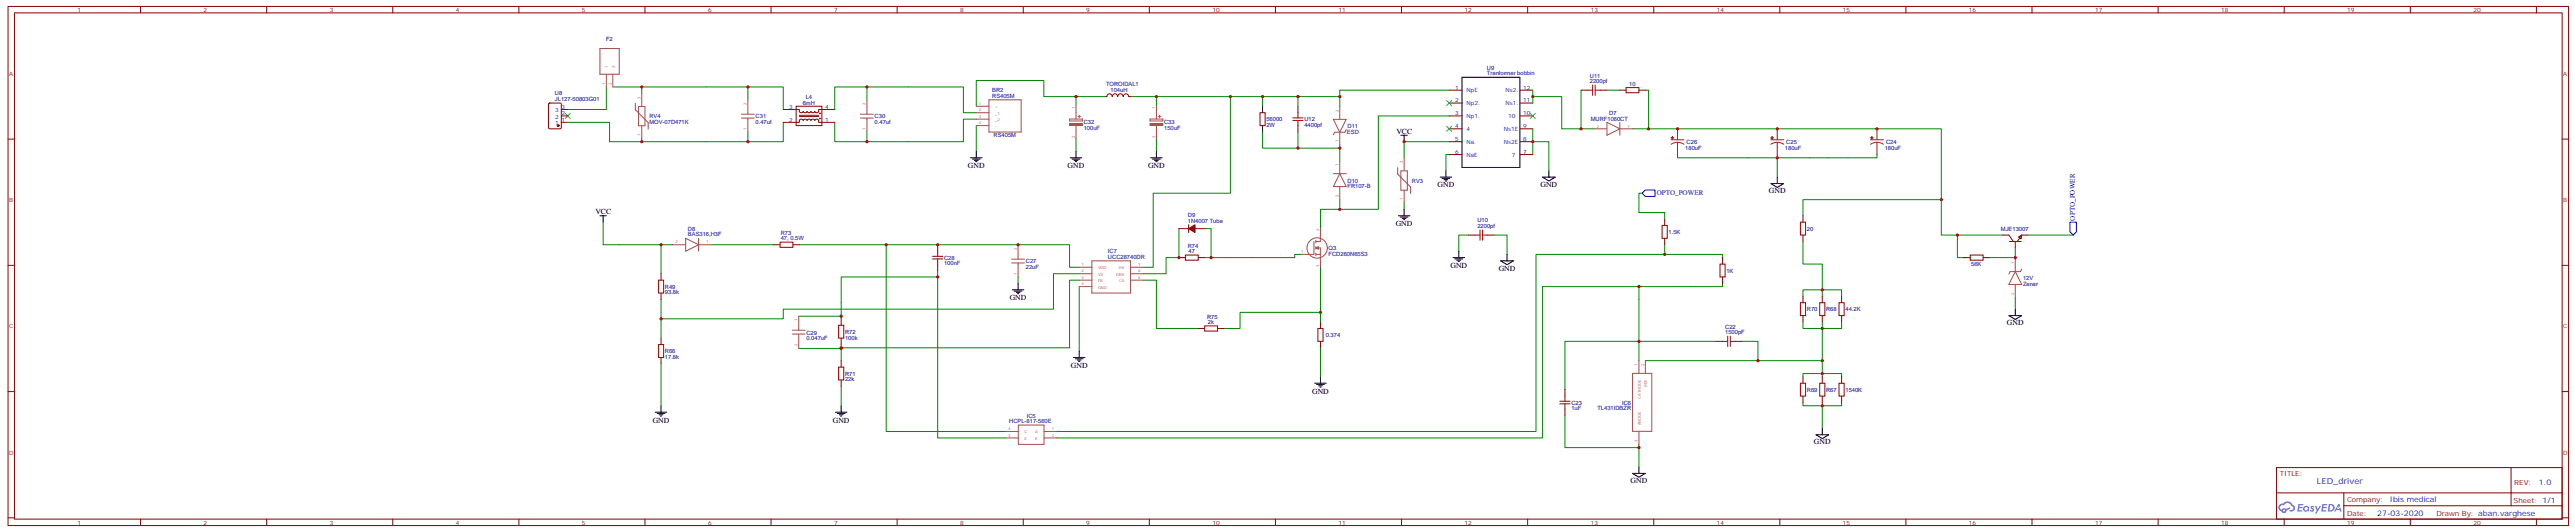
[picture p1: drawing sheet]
<svg xmlns="http://www.w3.org/2000/svg" width="1412mm" height="291mm" viewBox="0 0 1412 291" stroke-linecap="round" stroke-linejoin="round" font-family="sans-serif">
<defs><g id="words">
<text font-size="4.6" fill="#00f" x="1270" y="265">LED_driver</text>
<g font-size="4.2">
<text x="766" y="73">VCC</text>
<text x="531" y="92">GND</text>
<text x="585" y="92">GND</text>
<text x="630" y="92">GND</text>
<text x="788" y="103">GND</text>
<text x="845" y="102">GND</text>
<text x="970" y="106">GND</text>
<text x="326" y="117">VCC</text>
<text x="765" y="124">GND</text>
<text x="795" y="147">GND</text>
<text x="822" y="148">GND</text>
<text x="554" y="164">GND</text>
<text x="1100" y="178">GND</text>
<text x="587" y="201">GND</text>
<text x="719" y="216">GND</text>
<text x="358" y="231">GND</text>
<text x="457" y="231">GND</text>
<text x="995" y="243">GND</text>
<text x="894" y="265">GND</text>
</g>
<g font-size="4.2" fill="#00f">
<text x="1392" y="265">1.0</text>
<text x="1310" y="275">Ibis medical</text>
<text x="1304" y="283">27-03-2020</text>
</g>
<g font-size="3.9" fill="#00f">
<text x="908" y="107">OPTO_POWER</text>
<text x="1138" y="121" transform="rotate(-90 1138 121)">OPTO_POWER</text>
</g>
<g font-size="3.9" fill="#800">
<text x="1250" y="261">TITLE:</text>
<text x="1379" y="265">REV:</text>
<text x="1287" y="275">Company:</text>
<text x="1378" y="276">Sheet: 1/1</text>
<text x="1287" y="283">Date:</text>
<text x="1336" y="283">Drawn By: aban.varghese</text>
</g>
<g font-size="3.2" fill="#800">
<text x="43" y="7">1</text>
<text x="112" y="7">2</text>
<text x="181" y="7">3</text>
<text x="250" y="7">4</text>
<text x="319" y="7">5</text>
<text x="388" y="7">6</text>
<text x="457" y="7">7</text>
<text x="527" y="7">8</text>
<text x="596" y="7">9</text>
<text x="665" y="7">10</text>
<text x="734" y="7">11</text>
<text x="803" y="7">12</text>
<text x="872" y="7">13</text>
<text x="941" y="7">14</text>
<text x="1011" y="7">15</text>
<text x="1080" y="7">16</text>
<text x="1149" y="7">17</text>
<text x="1218" y="7">18</text>
<text x="1287" y="7">19</text>
<text x="1356" y="7">20</text>
<text x="5" y="42">A</text>
<text x="1405" y="42">A</text>
<text x="5" y="111">B</text>
<text x="1405" y="111">B</text>
<text x="5" y="180">C</text>
<text x="1405" y="180">C</text>
<text x="5" y="249">D</text>
<text x="1405" y="249">D</text>
<text x="43" y="287">1</text>
<text x="112" y="287">2</text>
<text x="181" y="287">3</text>
<text x="250" y="287">4</text>
<text x="319" y="287">5</text>
<text x="388" y="287">6</text>
<text x="457" y="287">7</text>
<text x="527" y="287">8</text>
<text x="596" y="287">9</text>
<text x="665" y="287">10</text>
<text x="734" y="287">11</text>
<text x="803" y="287">12</text>
<text x="872" y="287">13</text>
<text x="941" y="287">14</text>
<text x="1011" y="287">15</text>
<text x="1080" y="287">16</text>
<text x="1149" y="287">17</text>
<text x="1218" y="287">18</text>
<text x="1287" y="287">19</text>
<text x="1356" y="287">20</text>
</g>
<g font-size="3.2" fill="#000080">
<text x="332" y="22">F2</text>
<text x="815" y="41">Tranformer bobbin</text>
<text x="815" y="38">U9</text>
<text x="606" y="47">TOROIDAL1</text>
<text x="872" y="46">2200pf</text>
<text x="872" y="43">U11</text>
<text x="893" y="47">10</text>
<text x="304" y="52">U8</text>
<text x="544" y="54">RS405M</text>
<text x="544" y="50">BR2</text>
<text x="609" y="51">104uH</text>
<text x="304" y="55">JL127-50803G01</text>
<text x="440" y="58">6mH</text>
<text x="442" y="54">L4</text>
<text x="356" y="65">RV4</text>
<text x="414" y="65">C31</text>
<text x="480" y="65">C30</text>
<text x="882" y="63">D7</text>
<text x="356" y="68">MOV-07D471K</text>
<text x="414" y="68">0.47uf</text>
<text x="480" y="68">0.47uf</text>
<text x="594" y="71">100uF</text>
<text x="594" y="68">C32</text>
<text x="638" y="71">150uF</text>
<text x="638" y="68">C33</text>
<text x="694" y="70">2W</text>
<text x="694" y="67">56000</text>
<text x="715" y="70">4400pf</text>
<text x="715" y="67">U12</text>
<text x="739" y="70">D11</text>
<text x="872" y="66">MURF1060CT</text>
<text x="545" y="75">RS405M</text>
<text x="739" y="74">ESD</text>
<text x="924" y="82">180uF</text>
<text x="925" y="79">C26</text>
<text x="979" y="82">180uF</text>
<text x="980" y="79">C25</text>
<text x="1033" y="82">180uF</text>
<text x="1034" y="79">C24</text>
<text x="739" y="100">D10</text>
<text x="774" y="100">RV3</text>
<text x="739" y="103">FR107-B</text>
<text x="651" y="119">D9</text>
<text x="651" y="122">1N4007 Tube</text>
<text x="810" y="125">2200pf</text>
<text x="810" y="122">U10</text>
<text x="377" y="129">BAS316,H3F</text>
<text x="377" y="126">D8</text>
<text x="428" y="132">47, 0.5W</text>
<text x="428" y="129">R73</text>
<text x="915" y="128">1.5K</text>
<text x="991" y="127">20</text>
<text x="1097" y="126">MJE13007</text>
<text x="651" y="136">R74</text>
<text x="729" y="137">Q3</text>
<text x="518" y="142">C28</text>
<text x="608" y="142">UCC28740DR</text>
<text x="608" y="139">IC7</text>
<text x="652" y="139">47</text>
<text x="729" y="140">FCD260N65S3</text>
<text x="518" y="145">100nF</text>
<text x="563" y="147">22uF</text>
<text x="563" y="144">C27</text>
<text x="947" y="149">1K</text>
<text x="1081" y="146">56K</text>
<text x="1109" y="154">12V</text>
<text x="365" y="161">93.8k</text>
<text x="365" y="158">R49</text>
<text x="1109" y="157">Zener</text>
<text x="991" y="171">R70</text>
<text x="1001" y="171">R68</text>
<text x="1012" y="171">44.2K</text>
<text x="662" y="174">R75</text>
<text x="662" y="178">2k</text>
<text x="442" y="183">C29</text>
<text x="463" y="186">100k</text>
<text x="463" y="183">R72</text>
<text x="727" y="185">0.374</text>
<text x="946" y="183">1500pF</text>
<text x="946" y="180">C22</text>
<text x="442" y="186">0.047uF</text>
<text x="365" y="197">17.8k</text>
<text x="365" y="194">R66</text>
<text x="463" y="209">22k</text>
<text x="463" y="206">R71</text>
<text x="991" y="215">R69</text>
<text x="1001" y="215">R67</text>
<text x="1012" y="215">1540K</text>
<text x="862" y="222">C23</text>
<text x="890" y="222">IC6</text>
<text x="862" y="225">1uF</text>
<text x="876" y="225">TL431IDBZR</text>
<text x="553" y="232">HCPL-817-560E</text>
<text x="563" y="229">IC5</text>
</g>
<g font-size="3.2" fill="#00f">
<text x="798" y="49">1</text>
<text x="804" y="50">NpE</text>
<text x="826" y="50">Ns2.</text>
<text x="835" y="49">12</text>
<text x="308" y="60">3</text>
<text x="433" y="60">3</text>
<text x="452" y="60">4</text>
<text x="798" y="56">2</text>
<text x="804" y="58">Np2.</text>
<text x="826" y="58">Ns1.</text>
<text x="835" y="56">11</text>
<text x="304" y="65">2</text>
<text x="304" y="61">3</text>
<text x="308" y="63">2</text>
<text x="798" y="63">3</text>
<text x="804" y="65">Np1.</text>
<text x="827" y="65">10</text>
<text x="835" y="63">10</text>
<text x="304" y="68">1</text>
<text x="308" y="67">1</text>
<text x="433" y="67">2</text>
<text x="452" y="67">1</text>
<text x="798" y="70">4</text>
<text x="804" y="72">4</text>
<text x="825" y="72">Ns1E</text>
<text x="835" y="70">9</text>
<text x="798" y="77">5</text>
<text x="835" y="77">8</text>
<text x="804" y="79">Na.</text>
<text x="825" y="79">Ns2E</text>
<text x="798" y="84">6</text>
<text x="804" y="86">NaE</text>
<text x="829" y="86">7</text>
<text x="835" y="84">7</text>
</g>
<g font-size="2.1" fill="#a54b4b">
<text x="334" y="37" transform="rotate(-90 334 37)">1</text>
<text x="337" y="37" transform="rotate(-90 337 37)">2</text>
<text x="332" y="46" transform="rotate(-90 332 46)">1</text>
<text x="335" y="46" transform="rotate(-90 335 46)">2</text>
<text x="351" y="54" transform="rotate(-90 351 54)">2</text>
<text x="409" y="58" transform="rotate(-90 409 58)">2</text>
<text x="475" y="58" transform="rotate(-90 475 58)">2</text>
<text x="537" y="58">1</text>
<text x="546" y="59">+</text>
<text x="589" y="60" transform="rotate(-90 589 60)">1</text>
<text x="633" y="60" transform="rotate(-90 633 60)">1</text>
<text x="537" y="61">2</text>
<text x="537" y="65">3</text>
<text x="546" y="63">_1</text>
<text x="734" y="61" transform="rotate(-90 734 61)">2</text>
<text x="409" y="71" transform="rotate(-90 409 71)">1</text>
<text x="475" y="71" transform="rotate(-90 475 71)">1</text>
<text x="537" y="68">4</text>
<text x="546" y="66">_2</text>
<text x="876" y="70">2</text>
<text x="893" y="70">1</text>
<text x="351" y="75" transform="rotate(-90 351 75)">1</text>
<text x="589" y="76" transform="rotate(-90 589 76)">2</text>
<text x="633" y="76" transform="rotate(-90 633 76)">2</text>
<text x="734" y="78" transform="rotate(-90 734 78)">1</text>
<text x="769" y="89" transform="rotate(-90 769 89)">2</text>
<text x="734" y="91" transform="rotate(-90 734 91)">1</text>
<text x="734" y="108" transform="rotate(-90 734 108)">2</text>
<text x="769" y="110" transform="rotate(-90 769 110)">1</text>
<text x="723" y="127" transform="rotate(-90 723 127)">2</text>
<text x="370" y="133">2</text>
<text x="387" y="133">1</text>
<text x="558" y="137" transform="rotate(-90 558 137)">2</text>
<text x="713" y="139">1</text>
<text x="593" y="146">1</text>
<text x="593" y="149">2</text>
<text x="602" y="147">VDD</text>
<text x="614" y="147">HV</text>
<text x="624" y="149">6</text>
<text x="624" y="146">7</text>
<text x="723" y="146" transform="rotate(-90 723 146)">3</text>
<text x="1104" y="144" transform="rotate(-90 1104 144)">1</text>
<text x="558" y="150" transform="rotate(-90 558 150)">1</text>
<text x="593" y="153">3</text>
<text x="602" y="151">VS</text>
<text x="602" y="154">FB</text>
<text x="612" y="151">DRV</text>
<text x="614" y="154">CS</text>
<text x="624" y="153">5</text>
<text x="593" y="156">4</text>
<text x="602" y="158">GND</text>
<text x="1104" y="161" transform="rotate(-90 1104 161)">2</text>
<text x="437" y="176" transform="rotate(-90 437 176)">1</text>
<text x="437" y="189" transform="rotate(-90 437 189)">2</text>
<text x="898" y="200" transform="rotate(-90 898 200)">1</text>
<text x="902" y="200" transform="rotate(-90 902 200)">2</text>
<text x="903" y="212" transform="rotate(-90 903 212)">REF</text>
<text x="900" y="218" transform="rotate(-90 900 218)">CATHODE</text>
<text x="900" y="233" transform="rotate(-90 900 233)">ANODE</text>
<text x="553" y="236">4</text>
<text x="553" y="239">3</text>
<text x="562" y="237">C</text>
<text x="568" y="237">A</text>
<text x="577" y="236">1</text>
<text x="577" y="239">2</text>
<text x="562" y="241">E</text>
<text x="568" y="241">K</text>
<text x="898" y="242" transform="rotate(-90 898 242)">3</text>
</g>
</g></defs>
<g fill="none" stroke="#870000" stroke-width=".55">
<path d="M4 4h1404v284h-1404zM8 7h1397v277h-1397zM77 4v3M146 4v3M215 4v3M285 4v3M354 4v3M423 4v3M492 4v3M561 4v3M630 4v3M699 4v3"/>
<path d="M769 4v3M838 4v3M907 4v3M976 4v3M1045 4v3M1114 4v3M1183 4v3M1253 4v3M1322 4v3M1391 4v3M4 76h4M1405 76h3"/>
<path d="M4 145h4M1405 145h3M4 214h4M1405 214h3M1248 256h157v28h-157zM1377 256v21M1248 270h157M1285 277h120M1285 270v14M4 284h4M77 284v4M146 284v4"/>
<path d="M215 284v4M285 284v4M354 284v4M423 284v4M492 284v4M561 284v4M630 284v4M699 284v4M769 284v4M838 284v4M907 284v4M976 284v4"/>
<path d="M1045 284v4M1114 284v4M1183 284v4M1253 284v4M1322 284v4M1391 284v4M1405 284h3"/>
</g>
<g fill="#5487ff">
<path d="M1267 277l2 1h-1a1.2 1.2 0 0 1 1 2 1.2 1.2 0 0 1-2 0v-1h1l-1-1z"/>
<path d="M1260 276h3v1h-2v1h2h-2v1l1 1h-2z"/>
<path d="M1273 276h3v1h-2v1h2h-2v1l1 1h-2z"/>
<path d="M1282 276h1v1v1a.7 .7 0 0 0-1 0 .7 .7 0 0 0 0 1 .7 .7 0 0 0 1-1l1 2h-1v-1h-2v1h-1z"/>
<path d="M1269 277h1l1 2 1-2h1l-3 4h-1l1-1z"/>
<path d="M1277 276l-1 4h2a2.2 2.2 0 0 0 2-2 2.2 2.2 0 0 0-3-2zM1278 277a1.4 1.4 0 0 1 1 1 1.4 1.4 0 0 1-2 1z"/>
<path d="M1263 278a1.7 1.7 0 0 0 0 2 1.7 1.7 0 0 0 3 0v-2l-1-1zM1264 279a.9 .9 0 0 1 1 0 .9 .9 0 0 1-1 0z"/>
<path d="M1250 276v1a3 3 0 0 0 4 4v-1l2-1-1-1-1 1-2-1a1.3 1.3 0 0 1-1 1 1.3 1.3 0 0 1-1-2 1.3 1.3 0 0 1 2 0 2.1 2.1 0 0 1 3-1 2.1 2.1 0 0 1 1 1 1.4 1.4 0 0 1 2 2 1.1 1.1 0 0 1-2 0l-1 1a2.1 2.1 0 0 0 4-1 2 2 0 0 0-2-3 3 3 0 0 0-5 0zM1252 280a.5 .5 0 0 1 1 0 .5 .5 0 0 1-1 0z"/>
<circle cx="1282" cy="278" r=".3"/>
</g>
<g fill="none" stroke="#008700" stroke-width=".55">
<path d="M332 48v12h-21M336 48h74v7M352 48v3M410 48h20v12M458 60v-12h70v14h7M475 48v7M590 53h-18v-9h-37v14M606 53h-16v5M620 53h14v5M634 53h58v5M675 53v53h-43v40h-5M692 53h20v5"/>
<path d="M712 53h23v5M795 49h-60v4M840 53h16v18h11M840 49v7M867 49v22h7M881 49h7M902 49h2v22h-9M311 67h23v11h18M410 72v6h-58v-2M430 67v11h-20M458 67v11h17M535 65h-7v13h-53v-6"/>
<path d="M535 69v14M590 76v7M634 76v7M692 72v9h20v-9M735 79v9M795 78h-25v8M795 64h-39v51h-21v-6M840 78h9v15M840 71v14M904 71h161v38h-76v9M712 81h23M795 85h-2v8"/>
<path d="M920 85v1h55v-1M1029 85v1h-54v11M735 115h-11v10M770 111v4M900 106h-1v10h14v4M1065 109v20h8M331 122v12h38M362 134v16M390 134h34M438 134h48v102h65M486 134h100v12h6M646 125v16h-7v9h-12"/>
<path d="M661 125h3v16M713 139h-3v2h-49M805 129h-5v9M819 129h7v10M913 134v5M989 132v13h10v17M1098 129h-25v12h4M1105 136v5M1112 129h25M514 152v88h37M514 148v4h-53v23M558 152v3"/>
<path d="M592 153h-6v37h-125M592 150h-14v19h-148v6h-68M592 157v35M627 153h7v27h23M724 146v25M899 157h-53v83h-267M945 141v-2h-103v97h-263M945 155v2h-46v41M1091 141h14v1M362 164v21M438 173h23M724 176v-5h-44v9h-9"/>
<path d="M989 176v4h10v-4M989 162v-3h21v3M1010 176v4h-11v25h11v1M1105 163v6M362 199v23M438 191h23M461 189v9M724 190v16M902 198h97M941 187h-83v26M955 187h9v11M461 212v10"/>
<path d="M989 206v-1h10v1M858 228v17h41M989 220v2h10v-2M1010 220v2h-11v13M899 243v13"/>
</g>
<g fill="none" stroke="#000" stroke-width=".55">
<path d="M692 58v4M802 42h31v50h-31zM692 69v3M768 74h4M770 74v4M532 86h7M533 87h4M534 88h2M535 89h1M535 83v3M587 86h6M588 87h4"/>
<path d="M589 88h2M590 89h.1M590 83v3M631 86h6M632 87h4M633 88h2M634 89h.1M634 83v3M790 97h6M791 98h4M792 98h2M793 99h.1"/>
<path d="M793 93v4M846 97h7l-4 2zM849 93v4M975 97v4M329 118h3M331 118v4M767 118h6M768 119h4M769 120h2M770 115v3M971 101h7l-3 2zM770 120h.1"/>
<path d="M800 138v3M826 139v4M555 159h6M556 159h4M558 155v4M797 141h6M798 142h4M799 143h2M800 143h.1M823 143h7l-4 2zM557 160h2M558 161h1"/>
<path d="M1102 173h7l-4 2zM1105 169v4M589 196h6M590 196h4M591 197h2M591 198h1M592 192v4M721 210h6M722 211h4M723 211h2M724 212h.1M724 206v4"/>
<path d="M359 226h7M360 226h5M361 227h3M362 228h1M362 222v4M458 226h6M459 226h4M460 227h2M461 228h1M461 222v4M996 238h7l-4 2zM999 235v3"/>
<path d="M895 259h7l-3 2zM899 256v3"/>
</g>
<g fill="none" stroke="#a10000" stroke-width=".55">
<path d="M870 49h3M873 47v5M875 49h3M875 47v5M892 48h7v3h-7zM709 65h6M709 66h6M712 62v3M712 66v3M428 133h7v2h-7zM514 138v2M650 140h7v3h-7z"/>
<path d="M809 129h3M812 126v6M813 126v6M813 129h3M911 123h3v8h-3zM987 122h3v7h-3zM1080 140h7v3h-7zM361 153h3v8h-3zM511 140h6M511 142h6M514 142v3M943 145h3v7h-3z"/>
<path d="M460 178h3v7h-3zM661 179h7v2h-7zM723 180h2v7h-2zM987 166h3v7h-3zM998 166h3v7h-3zM1008 166h3v7h-3zM361 189h3v7h-3zM945 187h2M947 184v6M949 184v6M949 187h3M460 201h3v7h-3z"/>
<path d="M855 220h6M858 217v3M987 210h3v7h-3zM998 210h3v7h-3zM1008 210h3v7h-3zM855 221h6M858 221v3"/>
</g>
<g fill="none" stroke="#870000" stroke-width=".55">
<path d="M301 57l6-1 1 1v13l-1 1h-6v-1zM308 60h3M430 60h8v1a1.1 1.1 0 0 0 1 1 1.1 1.1 0 0 0 1-1 1.1 1.1 0 0 0 2 1 1.1 1.1 0 0 0 1-1 1.1 1.1 0 0 0 1 1 1.1 1.1 0 0 0 1-1 1.1 1.1 0 0 0 1 1 1.1 1.1 0 0 0 1-1 1.1 1.1 0 0 0 1 1 1.1 1.1 0 0 0 1-1v-1h9M437 58h14v11h-14zM606 53h1M607 53a1.4 1.4 0 0 1 1-2 1.4 1.4 0 0 1 2 2M610 53a1.4 1.4 0 0 1 1-2 1.4 1.4 0 0 1 2 2M613 53a1.4 1.4 0 0 1 1-2 1.4 1.4 0 0 1 2 2M616 53a1.4 1.4 0 0 1 1-2 1.4 1.4 0 0 1 2 2M619 53h1M712 58v4M795 56h7"/>
<path d="M795 49h7M833 56h7M833 49h7M867 49h3M878 49h3M888 49h4M899 49h3M308 67h3M308 64h3M430 67h8v-1a1.1 1.1 0 0 1 1-1 1.1 1.1 0 0 1 1 1 1.1 1.1 0 0 1 2-1 1.1 1.1 0 0 1 1 1 1.1 1.1 0 0 1 1-1 1.1 1.1 0 0 1 1 1 1.1 1.1 0 0 1 1-1 1.1 1.1 0 0 1 1 1 1.1 1.1 0 0 1 1-1 1.1 1.1 0 0 1 1 1v1h9M438 64h11M438 63h11"/>
<path d="M691 62h3v7h-3zM712 69v3M795 64h7M795 78h7M795 71h7M833 64h7M833 78h7M833 71h7M795 85h7M833 85h7M913 120v3M989 118v4"/>
<path d="M424 134h4M435 134h3M514 134v4M646 125h6M652 123v4M655 125h6M805 129h4M816 129h3M913 131v3M989 129v3M1098 129h4l2 3M1102 132h6"/>
<path d="M1105 132v4M1107 130l2-1-1 2zM1112 129h-3l-3 3M362 150v3M514 145v3M646 141h4M657 141h4M945 141v4M945 152v3M1077 141h3M1087 141h4M362 161v3"/>
<path d="M461 175v3M657 180h4M668 180h3M724 176v4M989 162v4M989 173v3M999 162v4M999 173v3M1010 162v4M1010 173v3M362 185v4M362 196v3"/>
<path d="M461 185v4M461 198v3M724 187v3M941 187h4M952 187h3M461 208v4M858 213v4M989 206v4M989 217v3M999 206v4M999 217v3M1010 206v4"/>
<path d="M1010 217v3M858 224v4"/>
<circle cx="450" cy="65" r=".2"/>
<circle cx="450" cy="62" r=".2"/>
</g>
<path d="M900 106l2-2h6v4h-6zM1135 122h4v5l-2 2-2-2z" fill="none" stroke="#00f" stroke-width=".55"/>
<g fill="none" stroke="#a64a4a" stroke-width=".55">
<path d="M329 27h11v14h-11zM332 41v7M336 41v7M348 57v3l7 7v4M350 58h4v11h-4zM352 51v7M410 55v7M475 55v7M535 58h7M542 55h18v17h-18zM590 58v7M634 58v7"/>
<path d="M735 58v7M352 69v7M407 65h7M407 63h7M410 62v1M410 65v7M472 65h7M472 63h7M475 62v1M475 65v7M535 65h7M535 62h7"/>
<path d="M535 69h7M586 65h8v1h-8zM590 69v7M591 64h1M592 63v2M631 65h7v1h-7zM634 69v7M635 64h2M636 63v2M731 65h7l-3 7zM735 72v7M738 71l-1 1h-5l-1 2"/>
<path d="M874 71h7M881 67l7 4-7 3zM888 67v7M888 71h7M731 95h7M735 95l3 7h-7zM735 88v7M766 92v3l7 7v4M768 94h4v10h-4zM770 86v7M735 102v7M770 104v7"/>
<path d="M369 134h7M376 131l7 3-7 4zM383 131v7M383 134h7M558 134v7M720 132v7h-7M722 136h2v10M722 139h2M722 132v1M722 135v2M722 139v1M724 125v7h-2"/>
<path d="M555 144h7M555 142h7M558 141v1M558 144v8M592 146h7M592 150h7M592 153h7M592 157h7M599 143h21v18h-21zM620 146h7M620 150h7M620 153h7"/>
<path d="M1105 149l4 7h-7zM1105 142v7M1105 156v7M1109 147l-1 2h-6v1M438 173v8M434 181h8M434 183h8M438 183v1M438 184v7M899 198v6M902 198v6M895 205h11v31h-11z"/>
<path d="M551 236h7M551 240h7M558 233h14v10h-14zM572 236h7M572 240h7M899 236v7"/>
<circle cx="722" cy="136" r="6"/>
</g>
<path d="M793 55l3 3M796 55l-3 3M310 62l3 3M313 62l-3 3M793 69l3 3M796 69l-3 3M839 62l3 3M842 62l-3 3" fill="none" stroke="#3c3" stroke-width=".55"/>
<g fill="#870000" stroke="#870000" stroke-width=".55">
<path d="M652 125l3-2v4z"/>
<circle cx="306" cy="69" r=".5"/>
</g>
<g fill="none" stroke="#8c2424" stroke-width=".55">
<path d="M916 77h7M920 78l3 1M920 78l-4 1M920 71v6M920 78v7M971 77h7M975 78l3 1M975 78l-4 1M975 71v6M975 78v7M1026 77h7M1029 78l4 1"/>
<path d="M1029 78l-3 1M1029 71v6M1029 78v7"/>
</g>
<g fill="#8c2424" stroke="#8c2424" stroke-width=".55">
<path d="M1026 75l1 1z"/>
<path d="M1026 75v1z"/>
<path d="M971 75l1 1z"/>
<path d="M972 75v1z"/>
<path d="M916 75l2 1z"/>
<path d="M917 75v1z"/>
</g>
<g fill="#a64a4a" stroke="#a64a4a" stroke-width=".55">
<path d="M722 136l1-1v2z"/>
<path d="M586 68h8v1h-8z"/>
<path d="M631 68h7v1h-7z"/>
</g>
<g fill="#c00">
<circle cx="362" cy="175" r=".9"/>
<circle cx="362" cy="134" r=".9"/>
<circle cx="514" cy="134" r=".9"/>
<circle cx="486" cy="134" r=".9"/>
<circle cx="634" cy="53" r=".9"/>
<circle cx="590" cy="53" r=".9"/>
<circle cx="724" cy="171" r=".9"/>
<circle cx="1073" cy="129" r=".9"/>
<circle cx="1065" cy="109" r=".9"/>
<circle cx="1105" cy="141" r=".9"/>
<circle cx="840" cy="78" r=".9"/>
<circle cx="1029" cy="71" r=".9"/>
<circle cx="975" cy="71" r=".9"/>
<circle cx="920" cy="71" r=".9"/>
<circle cx="904" cy="71" r=".9"/>
<circle cx="867" cy="71" r=".9"/>
<circle cx="840" cy="53" r=".9"/>
<circle cx="410" cy="48" r=".9"/>
<circle cx="475" cy="78" r=".9"/>
<circle cx="352" cy="48" r=".9"/>
<circle cx="735" cy="53" r=".9"/>
<circle cx="964" cy="198" r=".9"/>
<circle cx="999" cy="180" r=".9"/>
<circle cx="913" cy="139" r=".9"/>
<circle cx="899" cy="187" r=".9"/>
<circle cx="646" cy="141" r=".9"/>
<circle cx="664" cy="141" r=".9"/>
<circle cx="461" cy="190" r=".9"/>
<circle cx="461" cy="191" r=".9"/>
<circle cx="692" cy="53" r=".9"/>
<circle cx="735" cy="81" r=".9"/>
<circle cx="712" cy="81" r=".9"/>
<circle cx="735" cy="115" r=".9"/>
<circle cx="770" cy="78" r=".9"/>
<circle cx="712" cy="53" r=".9"/>
<circle cx="675" cy="53" r=".9"/>
<circle cx="558" cy="134" r=".9"/>
<circle cx="514" cy="152" r=".9"/>
<circle cx="461" cy="173" r=".9"/>
<circle cx="899" cy="157" r=".9"/>
<circle cx="999" cy="159" r=".9"/>
<circle cx="999" cy="205" r=".9"/>
<circle cx="999" cy="198" r=".9"/>
<circle cx="999" cy="222" r=".9"/>
<circle cx="975" cy="86" r=".9"/>
<circle cx="899" cy="245" r=".9"/>
<circle cx="352" cy="78" r=".9"/>
<circle cx="475" cy="48" r=".9"/>
<circle cx="410" cy="78" r=".9"/>
</g>
<use href="#words"/>
</svg>
